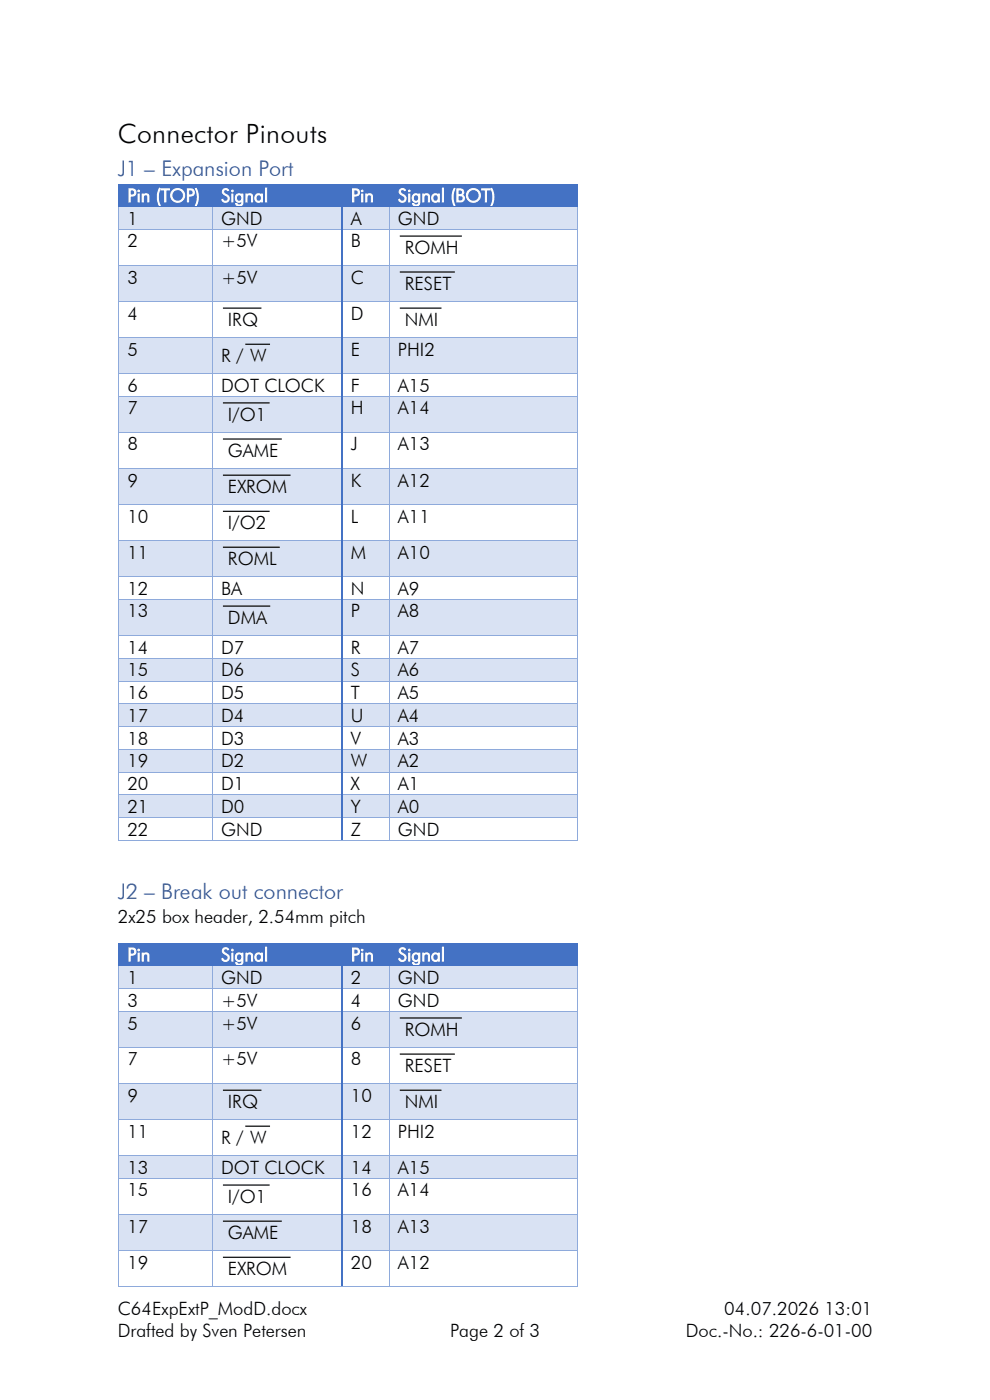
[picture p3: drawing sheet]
<svg xmlns="http://www.w3.org/2000/svg" width="210mm" height="297mm" viewBox="0 0 210 297" stroke-linecap="round" stroke-linejoin="round" font-family="sans-serif">
<defs><g id="words">
<text font-size="5.6" x="25" y="30.4">Connector Pinouts</text>
<g font-size="4.6" fill="#2f5496">
<text x="25" y="37.4">J1 – Expansion Port</text>
<text x="25" y="190.7">J2 – Break out connector</text>
</g>
<g font-size="3.9" fill="#fff">
<text x="27" y="42.8">Pin (TOP)</text>
<text x="46.9" y="42.8">Signal</text>
<text x="74.4" y="42.8">Pin</text>
<text x="84.4" y="42.8">Signal (BOT)</text>
<text x="27" y="203.9">Pin</text>
<text x="46.9" y="203.9">Signal</text>
<text x="74.4" y="203.9">Pin</text>
<text x="84.4" y="203.9">Signal</text>
</g>
<g font-size="3.9">
<text x="27" y="47.7">1</text>
<text x="46.9" y="47.7">GND</text>
<text x="74.4" y="47.7">A</text>
<text x="84.4" y="47.7">GND</text>
<text x="27" y="52.5">2</text>
<text x="46.9" y="52.5">+5V</text>
<text x="74.4" y="52.5">B</text>
<text x="85.9" y="53.9">ROMH</text>
<text x="27" y="60.2">3</text>
<text x="46.9" y="60.2">+5V</text>
<text x="74.4" y="60.2">C</text>
<text x="85.9" y="61.6">RESET</text>
<text x="27" y="67.8">4</text>
<text x="48.4" y="69.2">IRQ</text>
<text x="74.4" y="67.8">D</text>
<text x="85.9" y="69.2">NMI</text>
<text x="27" y="75.4">5</text>
<text x="46.9" y="76.9">R / W</text>
<text x="74.4" y="75.4">E</text>
<text x="84.4" y="75.4">PHI2</text>
<text x="27" y="83.1">6</text>
<text x="46.9" y="83.1">DOT CLOCK</text>
<text x="74.4" y="83.1">F</text>
<text x="84.4" y="83.1">A15</text>
<text x="27" y="87.9">7</text>
<text x="48.4" y="89.3">I/O1</text>
<text x="74.4" y="87.9">H</text>
<text x="84.4" y="87.9">A14</text>
<text x="27" y="95.6">8</text>
<text x="74.4" y="95.6">J</text>
<text x="84.4" y="95.6">A13</text>
<text x="48.4" y="97">GAME</text>
<text x="27" y="103.2">9</text>
<text x="48.4" y="104.7">EXROM</text>
<text x="74.4" y="103.2">K</text>
<text x="84.4" y="103.2">A12</text>
<text x="27" y="110.9">10</text>
<text x="48.4" y="112.3">I/O2</text>
<text x="74.4" y="110.9">L</text>
<text x="84.4" y="110.9">A11</text>
<text x="27" y="118.6">11</text>
<text x="48.4" y="119.9">ROML</text>
<text x="74.4" y="118.6">M</text>
<text x="84.4" y="118.6">A10</text>
<text x="27" y="126.2">12</text>
<text x="27" y="131">13</text>
<text x="46.9" y="126.2">BA</text>
<text x="74.4" y="126.2">N</text>
<text x="74.4" y="131">P</text>
<text x="84.4" y="126.2">A9</text>
<text x="84.4" y="131">A8</text>
<text x="48.4" y="132.4">DMA</text>
<text x="27" y="138.7">14</text>
<text x="27" y="143.5">15</text>
<text x="46.9" y="138.7">D7</text>
<text x="46.9" y="143.5">D6</text>
<text x="74.4" y="138.7">R</text>
<text x="74.4" y="143.5">S</text>
<text x="84.4" y="138.7">A7</text>
<text x="84.4" y="143.5">A6</text>
<text x="27" y="148.3">16</text>
<text x="46.9" y="148.3">D5</text>
<text x="74.4" y="148.3">T</text>
<text x="84.4" y="148.3">A5</text>
<text x="27" y="153.1">17</text>
<text x="46.9" y="153.1">D4</text>
<text x="74.4" y="153.1">U</text>
<text x="84.4" y="153.1">A4</text>
<text x="27" y="158">18</text>
<text x="46.9" y="158">D3</text>
<text x="74.4" y="158">V</text>
<text x="84.4" y="158">A3</text>
<text x="27" y="162.8">19</text>
<text x="27" y="167.6">20</text>
<text x="46.9" y="162.8">D2</text>
<text x="46.9" y="167.6">D1</text>
<text x="74.4" y="167.6">X</text>
<text x="74.4" y="162.8">W</text>
<text x="84.4" y="162.8">A2</text>
<text x="84.4" y="167.6">A1</text>
<text x="27" y="172.4">21</text>
<text x="46.9" y="172.4">D0</text>
<text x="74.4" y="172.4">Y</text>
<text x="84.4" y="172.4">A0</text>
<text x="27" y="177.3">22</text>
<text x="46.9" y="177.3">GND</text>
<text x="74.4" y="177.3">Z</text>
<text x="84.4" y="177.3">GND</text>
<text x="25" y="195.9">2x25 box header, 2.54mm pitch</text>
<text x="27" y="208.7">1</text>
<text x="46.9" y="208.7">GND</text>
<text x="74.4" y="208.7">2</text>
<text x="84.4" y="208.7">GND</text>
<text x="27" y="213.6">3</text>
<text x="46.9" y="213.6">+5V</text>
<text x="74.4" y="213.6">4</text>
<text x="84.4" y="213.6">GND</text>
<text x="27" y="218.4">5</text>
<text x="46.9" y="218.4">+5V</text>
<text x="74.4" y="218.4">6</text>
<text x="85.9" y="219.8">ROMH</text>
<text x="27" y="226">7</text>
<text x="46.9" y="226">+5V</text>
<text x="74.4" y="226">8</text>
<text x="85.9" y="227.5">RESET</text>
<text x="27" y="233.7">9</text>
<text x="74.4" y="233.7">10</text>
<text x="48.4" y="235.2">IRQ</text>
<text x="85.9" y="235.2">NMI</text>
<text x="27" y="241.4">11</text>
<text x="46.9" y="242.8">R / W</text>
<text x="74.4" y="241.4">12</text>
<text x="84.4" y="241.4">PHI2</text>
<text x="27" y="249">13</text>
<text x="46.9" y="249">DOT CLOCK</text>
<text x="74.4" y="249">14</text>
<text x="84.4" y="249">A15</text>
<text x="27" y="253.8">15</text>
<text x="48.4" y="255.3">I/O1</text>
<text x="74.4" y="253.8">16</text>
<text x="84.4" y="253.8">A14</text>
<text x="27" y="261.5">17</text>
<text x="48.4" y="262.9">GAME</text>
<text x="74.4" y="261.5">18</text>
<text x="84.4" y="261.5">A13</text>
<text x="27" y="269.1">19</text>
<text x="74.4" y="269.1">20</text>
<text x="84.4" y="269.1">A12</text>
<text x="48.4" y="270.6">EXROM</text>
<text x="25" y="279">C64ExpExtP_ModD.docx</text>
<text x="153.7" y="279">04.07.2026 13:01</text>
<text x="25" y="283.6">Drafted by Sven Petersen</text>
<text x="95.5" y="283.6">Page 2 of 3</text>
<text x="145.5" y="283.6">Doc.-No.: 226-6-01-00</text>
</g>
</g></defs>
<g fill="#4472c4">
<path d="M25.2 39.1h19.8v4.7h-19.8z" fill-rule="evenodd"/>
<path d="M27 39.1h16.1v4.7h-16.1z" fill-rule="evenodd"/>
<path d="M45 39.1h27.3v4.7h-27.3z" fill-rule="evenodd"/>
<path d="M46.9 39.1h23.7v4.7h-23.7z" fill-rule="evenodd"/>
<path d="M72.8 39.1h9.7v4.7h-9.7z" fill-rule="evenodd"/>
<path d="M74.4 39.1h6.2v4.7h-6.2z" fill-rule="evenodd"/>
<path d="M82.5 39.1h39.9v4.7h-39.9z" fill-rule="evenodd"/>
<path d="M84.4 39.1h36.2v4.7h-36.2z" fill-rule="evenodd"/>
<path d="M25 39h.2v.1h-.2z" fill-rule="evenodd"/>
<path d="M25 39h.2v.1h-.2z" fill-rule="evenodd"/>
</g>
<path d="M25.2 39h19.8" fill="none" stroke="#4472c4" stroke-width=".21"/>
<path d="M45 39h.2v.1h-.2z" fill-rule="evenodd" fill="#4472c4"/>
<path d="M45.2 39h27.1" fill="none" stroke="#4472c4" stroke-width=".21"/>
<path d="M72.3 39h.1v.1h-.1z" fill-rule="evenodd" fill="#4472c4"/>
<path d="M72.4 39h10.1" fill="none" stroke="#4472c4" stroke-width=".21"/>
<path d="M82.5 39h.2v.1h-.2z" fill-rule="evenodd" fill="#4472c4"/>
<path d="M82.7 39h39.7" fill="none" stroke="#4472c4" stroke-width=".21"/>
<g fill="#4472c4">
<path d="M122.4 39h.2v.1h-.2z" fill-rule="evenodd"/>
<path d="M122.4 39h.2v.1h-.2z" fill-rule="evenodd"/>
</g>
<path d="M25.1 39.1v4.7M72.4 39.1v4.7M72.7 39.1v4.7M122.5 39.1v4.7" fill="none" stroke="#4472c4" stroke-width=".21"/>
<g fill="#d9e2f3">
<path d="M25.2 43.9h19.7v4.7h-19.7z" fill-rule="evenodd"/>
<path d="M27 43.9h16.1v4.7h-16.1z" fill-rule="evenodd"/>
<path d="M45.1 43.9h27.2v4.7h-27.2z" fill-rule="evenodd"/>
<path d="M46.9 43.9h23.7v4.7h-23.7z" fill-rule="evenodd"/>
<path d="M72.8 43.9h9.6v4.7h-9.6z" fill-rule="evenodd"/>
<path d="M74.4 43.9h6.2v4.7h-6.2z" fill-rule="evenodd"/>
<path d="M82.6 43.9h39.8v4.7h-39.8z" fill-rule="evenodd"/>
<path d="M84.4 43.9h36.2v4.7h-36.2z" fill-rule="evenodd"/>
</g>
<path d="M25 43.8h.2v.1h-.2z" fill-rule="evenodd" fill="#4472c4"/>
<path d="M25.2 43.9h19.7" fill="none" stroke="#4472c4" stroke-width=".21"/>
<g fill="#4472c4">
<path d="M44.9 43.8h.2v.1h-.2z" fill-rule="evenodd"/>
<path d="M45.1 43.8h.2v.1h-.2z" fill-rule="evenodd"/>
</g>
<path d="M45.3 43.9h27" fill="none" stroke="#4472c4" stroke-width=".21"/>
<g fill="#4472c4">
<path d="M72.6 43.8h.2v.1h-.2z" fill-rule="evenodd"/>
<path d="M72.3 43.8h.1v.1h-.1z" fill-rule="evenodd"/>
</g>
<path d="M72.8 43.9h9.6" fill="none" stroke="#4472c4" stroke-width=".21"/>
<g fill="#4472c4">
<path d="M82.4 43.8h.2v.1h-.2z" fill-rule="evenodd"/>
<path d="M82.6 43.8h.2v.1h-.2z" fill-rule="evenodd"/>
</g>
<path d="M82.8 43.9h39.6" fill="none" stroke="#4472c4" stroke-width=".21"/>
<path d="M122.4 43.8h.2v.1h-.2z" fill-rule="evenodd" fill="#4472c4"/>
<path d="M25.1 43.9v4.7M45 43.9v4.7M82.5 43.9v4.7M122.5 43.9v4.7" fill="none" stroke="#8eaadb" stroke-width=".21"/>
<path d="M72.4 43.9v4.7M72.7 43.9v4.7" fill="none" stroke="#4472c4" stroke-width=".21"/>
<path d="M84.8 50.1h13.2" fill="none" stroke="#000" stroke-width=".25"/>
<path d="M25 48.6h.2v.2h-.2z" fill-rule="evenodd" fill="#8eaadb"/>
<path d="M25.2 48.7h19.7" fill="none" stroke="#8eaadb" stroke-width=".21"/>
<path d="M44.9 48.6h.2v.2h-.2z" fill-rule="evenodd" fill="#8eaadb"/>
<path d="M45.1 48.7h27.2" fill="none" stroke="#8eaadb" stroke-width=".21"/>
<g fill="#4472c4">
<path d="M72.6 48.6h.2v.2h-.2z" fill-rule="evenodd"/>
<path d="M72.3 48.6h.1v.2h-.1z" fill-rule="evenodd"/>
</g>
<path d="M72.8 48.7h9.6" fill="none" stroke="#8eaadb" stroke-width=".21"/>
<path d="M82.4 48.6h.2v.2h-.2z" fill-rule="evenodd" fill="#8eaadb"/>
<path d="M82.6 48.7h39.8" fill="none" stroke="#8eaadb" stroke-width=".21"/>
<path d="M122.4 48.6h.2v.2h-.2z" fill-rule="evenodd" fill="#8eaadb"/>
<path d="M25.1 48.8v7.5M45 48.8v7.5M82.5 48.8v7.5M122.5 48.8v7.5" fill="none" stroke="#8eaadb" stroke-width=".21"/>
<path d="M72.4 48.8v7.5M72.7 48.8v7.5" fill="none" stroke="#4472c4" stroke-width=".21"/>
<g fill="#d9e2f3">
<path d="M25.2 56.4h19.7v7.5h-19.7z" fill-rule="evenodd"/>
<path d="M27 56.4h16.1v4.7h-16.1z" fill-rule="evenodd"/>
<path d="M45.1 56.4h27.2v7.5h-27.2z" fill-rule="evenodd"/>
<path d="M46.9 56.4h23.7v4.7h-23.7z" fill-rule="evenodd"/>
<path d="M72.8 56.4h9.6v7.5h-9.6z" fill-rule="evenodd"/>
<path d="M74.4 56.4h6.2v4.7h-6.2z" fill-rule="evenodd"/>
<path d="M82.6 56.4h39.8v7.5h-39.8z" fill-rule="evenodd"/>
<path d="M84.4 56.4h36.2v7.5h-36.2z" fill-rule="evenodd"/>
</g>
<path d="M84.8 57.7h11.7" fill="none" stroke="#000" stroke-width=".25"/>
<path d="M25 56.3h.2v.1h-.2z" fill-rule="evenodd" fill="#8eaadb"/>
<path d="M25.2 56.4h19.7" fill="none" stroke="#8eaadb" stroke-width=".21"/>
<path d="M44.9 56.3h.2v.1h-.2z" fill-rule="evenodd" fill="#8eaadb"/>
<path d="M45.1 56.4h27.2" fill="none" stroke="#8eaadb" stroke-width=".21"/>
<g fill="#4472c4">
<path d="M72.6 56.3h.2v.1h-.2z" fill-rule="evenodd"/>
<path d="M72.3 56.3h.1v.1h-.1z" fill-rule="evenodd"/>
</g>
<path d="M72.8 56.4h9.6" fill="none" stroke="#8eaadb" stroke-width=".21"/>
<path d="M82.4 56.3h.2v.1h-.2z" fill-rule="evenodd" fill="#8eaadb"/>
<path d="M82.6 56.4h39.8" fill="none" stroke="#8eaadb" stroke-width=".21"/>
<path d="M122.4 56.3h.2v.1h-.2z" fill-rule="evenodd" fill="#8eaadb"/>
<path d="M25.1 56.4v7.5M45 56.4v7.5M82.5 56.4v7.5M122.5 56.4v7.5" fill="none" stroke="#8eaadb" stroke-width=".21"/>
<path d="M72.4 56.4v7.5M72.7 56.4v7.5" fill="none" stroke="#4472c4" stroke-width=".21"/>
<path d="M47.3 65.4h8.2M84.8 65.4h8.9" fill="none" stroke="#000" stroke-width=".25"/>
<path d="M25 63.9h.2v.2h-.2z" fill-rule="evenodd" fill="#8eaadb"/>
<path d="M25.2 64h19.7" fill="none" stroke="#8eaadb" stroke-width=".21"/>
<path d="M44.9 63.9h.2v.2h-.2z" fill-rule="evenodd" fill="#8eaadb"/>
<path d="M45.1 64h27.2" fill="none" stroke="#8eaadb" stroke-width=".21"/>
<g fill="#4472c4">
<path d="M72.6 63.9h.2v.2h-.2z" fill-rule="evenodd"/>
<path d="M72.3 63.9h.1v.2h-.1z" fill-rule="evenodd"/>
</g>
<path d="M72.8 64h9.6" fill="none" stroke="#8eaadb" stroke-width=".21"/>
<path d="M82.4 63.9h.2v.2h-.2z" fill-rule="evenodd" fill="#8eaadb"/>
<path d="M82.6 64h39.8" fill="none" stroke="#8eaadb" stroke-width=".21"/>
<path d="M122.4 63.9h.2v.2h-.2z" fill-rule="evenodd" fill="#8eaadb"/>
<path d="M25.1 64.1v7.5M45 64.1v7.5M82.5 64.1v7.5M122.5 64.1v7.5" fill="none" stroke="#8eaadb" stroke-width=".21"/>
<path d="M72.4 64.1v7.5M72.7 64.1v7.5" fill="none" stroke="#4472c4" stroke-width=".21"/>
<g fill="#d9e2f3">
<path d="M25.2 71.7h19.7v7.5h-19.7z" fill-rule="evenodd"/>
<path d="M27 71.7h16.1v4.7h-16.1z" fill-rule="evenodd"/>
<path d="M45.1 71.7h27.2v7.5h-27.2z" fill-rule="evenodd"/>
<path d="M46.9 71.7h23.7v7.5h-23.7z" fill-rule="evenodd"/>
</g>
<path d="M52 73h5.3" fill="none" stroke="#000" stroke-width=".25"/>
<g fill="#d9e2f3">
<path d="M72.8 71.7h9.6v7.5h-9.6z" fill-rule="evenodd"/>
<path d="M74.4 71.7h6.2v4.7h-6.2z" fill-rule="evenodd"/>
<path d="M82.6 71.7h39.8v7.5h-39.8z" fill-rule="evenodd"/>
<path d="M84.4 71.7h36.2v4.7h-36.2z" fill-rule="evenodd"/>
</g>
<path d="M25 71.6h.2v.1h-.2z" fill-rule="evenodd" fill="#8eaadb"/>
<path d="M25.2 71.6h19.7" fill="none" stroke="#8eaadb" stroke-width=".21"/>
<path d="M44.9 71.6h.2v.1h-.2z" fill-rule="evenodd" fill="#8eaadb"/>
<path d="M45.1 71.6h27.2" fill="none" stroke="#8eaadb" stroke-width=".21"/>
<g fill="#4472c4">
<path d="M72.6 71.6h.2v.1h-.2z" fill-rule="evenodd"/>
<path d="M72.3 71.6h.1v.1h-.1z" fill-rule="evenodd"/>
</g>
<path d="M72.8 71.6h9.6" fill="none" stroke="#8eaadb" stroke-width=".21"/>
<path d="M82.4 71.6h.2v.1h-.2z" fill-rule="evenodd" fill="#8eaadb"/>
<path d="M82.6 71.6h39.8" fill="none" stroke="#8eaadb" stroke-width=".21"/>
<path d="M122.4 71.6h.2v.1h-.2z" fill-rule="evenodd" fill="#8eaadb"/>
<path d="M25.1 71.7v7.5M45 71.7v7.5M82.5 71.7v7.5M122.5 71.7v7.5" fill="none" stroke="#8eaadb" stroke-width=".21"/>
<path d="M72.4 71.7v7.5M72.7 71.7v7.5" fill="none" stroke="#4472c4" stroke-width=".21"/>
<path d="M25 79.2h.2v.2h-.2z" fill-rule="evenodd" fill="#8eaadb"/>
<path d="M25.2 79.3h19.7" fill="none" stroke="#8eaadb" stroke-width=".21"/>
<path d="M44.9 79.2h.2v.2h-.2z" fill-rule="evenodd" fill="#8eaadb"/>
<path d="M45.1 79.3h27.2" fill="none" stroke="#8eaadb" stroke-width=".21"/>
<g fill="#4472c4">
<path d="M72.6 79.2h.2v.2h-.2z" fill-rule="evenodd"/>
<path d="M72.3 79.2h.1v.2h-.1z" fill-rule="evenodd"/>
</g>
<path d="M72.8 79.3h9.6" fill="none" stroke="#8eaadb" stroke-width=".21"/>
<path d="M82.4 79.2h.2v.2h-.2z" fill-rule="evenodd" fill="#8eaadb"/>
<path d="M82.6 79.3h39.8" fill="none" stroke="#8eaadb" stroke-width=".21"/>
<path d="M122.4 79.2h.2v.2h-.2z" fill-rule="evenodd" fill="#8eaadb"/>
<path d="M25.1 79.4v4.6M45 79.4v4.6M82.5 79.4v4.6M122.5 79.4v4.6" fill="none" stroke="#8eaadb" stroke-width=".21"/>
<path d="M72.4 79.4v4.6M72.7 79.4v4.6" fill="none" stroke="#4472c4" stroke-width=".21"/>
<g fill="#d9e2f3">
<path d="M25.2 84.2h19.7v7.5h-19.7z" fill-rule="evenodd"/>
<path d="M27 84.2h16.1v4.7h-16.1z" fill-rule="evenodd"/>
<path d="M45.1 84.2h27.2v7.5h-27.2z" fill-rule="evenodd"/>
<path d="M46.9 84.2h23.7v7.5h-23.7z" fill-rule="evenodd"/>
</g>
<path d="M47.3 85.5h9.9" fill="none" stroke="#000" stroke-width=".25"/>
<g fill="#d9e2f3">
<path d="M72.8 84.2h9.6v7.5h-9.6z" fill-rule="evenodd"/>
<path d="M74.4 84.2h6.2v4.7h-6.2z" fill-rule="evenodd"/>
<path d="M82.6 84.2h39.8v7.5h-39.8z" fill-rule="evenodd"/>
<path d="M84.4 84.2h36.2v4.7h-36.2z" fill-rule="evenodd"/>
</g>
<path d="M25 84h.2v.2h-.2z" fill-rule="evenodd" fill="#8eaadb"/>
<path d="M25.2 84.1h19.7" fill="none" stroke="#8eaadb" stroke-width=".21"/>
<path d="M44.9 84h.2v.2h-.2z" fill-rule="evenodd" fill="#8eaadb"/>
<path d="M45.1 84.1h27.2" fill="none" stroke="#8eaadb" stroke-width=".21"/>
<g fill="#4472c4">
<path d="M72.6 84h.2v.2h-.2z" fill-rule="evenodd"/>
<path d="M72.3 84h.1v.2h-.1z" fill-rule="evenodd"/>
</g>
<path d="M72.8 84.1h9.6" fill="none" stroke="#8eaadb" stroke-width=".21"/>
<path d="M82.4 84h.2v.2h-.2z" fill-rule="evenodd" fill="#8eaadb"/>
<path d="M82.6 84.1h39.8" fill="none" stroke="#8eaadb" stroke-width=".21"/>
<path d="M122.4 84h.2v.2h-.2z" fill-rule="evenodd" fill="#8eaadb"/>
<path d="M25.1 84.2v7.5M45 84.2v7.5M82.5 84.2v7.5M122.5 84.2v7.5" fill="none" stroke="#8eaadb" stroke-width=".21"/>
<path d="M72.4 84.2v7.5M72.7 84.2v7.5" fill="none" stroke="#4472c4" stroke-width=".21"/>
<path d="M47.3 93.1h12.5" fill="none" stroke="#000" stroke-width=".25"/>
<path d="M25 91.7h.2v.1h-.2z" fill-rule="evenodd" fill="#8eaadb"/>
<path d="M25.2 91.7h19.7" fill="none" stroke="#8eaadb" stroke-width=".21"/>
<path d="M44.9 91.7h.2v.1h-.2z" fill-rule="evenodd" fill="#8eaadb"/>
<path d="M45.1 91.7h27.2" fill="none" stroke="#8eaadb" stroke-width=".21"/>
<g fill="#4472c4">
<path d="M72.6 91.7h.2v.1h-.2z" fill-rule="evenodd"/>
<path d="M72.3 91.7h.1v.1h-.1z" fill-rule="evenodd"/>
</g>
<path d="M72.8 91.7h9.6" fill="none" stroke="#8eaadb" stroke-width=".21"/>
<path d="M82.4 91.7h.2v.1h-.2z" fill-rule="evenodd" fill="#8eaadb"/>
<path d="M82.6 91.7h39.8" fill="none" stroke="#8eaadb" stroke-width=".21"/>
<path d="M122.4 91.7h.2v.1h-.2z" fill-rule="evenodd" fill="#8eaadb"/>
<path d="M25.1 91.8v7.5M45 91.8v7.5M82.5 91.8v7.5M122.5 91.8v7.5" fill="none" stroke="#8eaadb" stroke-width=".21"/>
<path d="M72.4 91.8v7.5M72.7 91.8v7.5" fill="none" stroke="#4472c4" stroke-width=".21"/>
<g fill="#d9e2f3">
<path d="M25.2 99.5h19.7v7.5h-19.7z" fill-rule="evenodd"/>
<path d="M27 99.5h16.1v4.7h-16.1z" fill-rule="evenodd"/>
<path d="M45.1 99.5h27.2v7.5h-27.2z" fill-rule="evenodd"/>
<path d="M46.9 99.5h23.7v7.5h-23.7z" fill-rule="evenodd"/>
</g>
<path d="M47.3 100.8h14.3" fill="none" stroke="#000" stroke-width=".25"/>
<g fill="#d9e2f3">
<path d="M72.8 99.5h9.6v7.5h-9.6z" fill-rule="evenodd"/>
<path d="M74.4 99.5h6.2v4.7h-6.2z" fill-rule="evenodd"/>
<path d="M82.6 99.5h39.8v7.5h-39.8z" fill-rule="evenodd"/>
<path d="M84.4 99.5h36.2v4.7h-36.2z" fill-rule="evenodd"/>
</g>
<path d="M25 99.3h.2v.2h-.2z" fill-rule="evenodd" fill="#8eaadb"/>
<path d="M25.2 99.4h19.7" fill="none" stroke="#8eaadb" stroke-width=".21"/>
<path d="M44.9 99.3h.2v.2h-.2z" fill-rule="evenodd" fill="#8eaadb"/>
<path d="M45.1 99.4h27.2" fill="none" stroke="#8eaadb" stroke-width=".21"/>
<g fill="#4472c4">
<path d="M72.6 99.3h.2v.2h-.2z" fill-rule="evenodd"/>
<path d="M72.3 99.3h.1v.2h-.1z" fill-rule="evenodd"/>
</g>
<path d="M72.8 99.4h9.6" fill="none" stroke="#8eaadb" stroke-width=".21"/>
<path d="M82.4 99.3h.2v.2h-.2z" fill-rule="evenodd" fill="#8eaadb"/>
<path d="M82.6 99.4h39.8" fill="none" stroke="#8eaadb" stroke-width=".21"/>
<path d="M122.4 99.3h.2v.2h-.2z" fill-rule="evenodd" fill="#8eaadb"/>
<path d="M25.1 99.5v7.5M45 99.5v7.5M82.5 99.5v7.5M122.5 99.5v7.5" fill="none" stroke="#8eaadb" stroke-width=".21"/>
<path d="M72.4 99.5v7.5M72.7 99.5v7.5" fill="none" stroke="#4472c4" stroke-width=".21"/>
<path d="M47.3 108.5h9.9" fill="none" stroke="#000" stroke-width=".25"/>
<path d="M25 107h.2v.2h-.2z" fill-rule="evenodd" fill="#8eaadb"/>
<path d="M25.2 107.1h19.7" fill="none" stroke="#8eaadb" stroke-width=".21"/>
<path d="M44.9 107h.2v.2h-.2z" fill-rule="evenodd" fill="#8eaadb"/>
<path d="M45.1 107.1h27.2" fill="none" stroke="#8eaadb" stroke-width=".21"/>
<g fill="#4472c4">
<path d="M72.6 107h.2v.2h-.2z" fill-rule="evenodd"/>
<path d="M72.3 107h.1v.2h-.1z" fill-rule="evenodd"/>
</g>
<path d="M72.8 107.1h9.6" fill="none" stroke="#8eaadb" stroke-width=".21"/>
<path d="M82.4 107h.2v.2h-.2z" fill-rule="evenodd" fill="#8eaadb"/>
<path d="M82.6 107.1h39.8" fill="none" stroke="#8eaadb" stroke-width=".21"/>
<path d="M122.4 107h.2v.2h-.2z" fill-rule="evenodd" fill="#8eaadb"/>
<path d="M25.1 107.2v7.5M45 107.2v7.5M82.5 107.2v7.5M122.5 107.2v7.5" fill="none" stroke="#8eaadb" stroke-width=".21"/>
<path d="M72.4 107.2v7.5M72.7 107.2v7.5" fill="none" stroke="#4472c4" stroke-width=".21"/>
<g fill="#d9e2f3">
<path d="M25.2 114.8h19.7v7.5h-19.7z" fill-rule="evenodd"/>
<path d="M27 114.8h16.1v4.7h-16.1z" fill-rule="evenodd"/>
<path d="M45.1 114.8h27.2v7.5h-27.2z" fill-rule="evenodd"/>
<path d="M46.9 114.8h23.7v7.5h-23.7z" fill-rule="evenodd"/>
</g>
<path d="M47.3 116.1h12.1" fill="none" stroke="#000" stroke-width=".25"/>
<g fill="#d9e2f3">
<path d="M72.8 114.8h9.6v7.5h-9.6z" fill-rule="evenodd"/>
<path d="M74.4 114.8h6.2v4.7h-6.2z" fill-rule="evenodd"/>
<path d="M82.6 114.8h39.8v7.5h-39.8z" fill-rule="evenodd"/>
<path d="M84.4 114.8h36.2v4.7h-36.2z" fill-rule="evenodd"/>
</g>
<path d="M25 114.7h.2v.1h-.2z" fill-rule="evenodd" fill="#8eaadb"/>
<path d="M25.2 114.7h19.7" fill="none" stroke="#8eaadb" stroke-width=".21"/>
<path d="M44.9 114.7h.2v.1h-.2z" fill-rule="evenodd" fill="#8eaadb"/>
<path d="M45.1 114.7h27.2" fill="none" stroke="#8eaadb" stroke-width=".21"/>
<g fill="#4472c4">
<path d="M72.6 114.7h.2v.1h-.2z" fill-rule="evenodd"/>
<path d="M72.3 114.7h.1v.1h-.1z" fill-rule="evenodd"/>
</g>
<path d="M72.8 114.7h9.6" fill="none" stroke="#8eaadb" stroke-width=".21"/>
<path d="M82.4 114.7h.2v.1h-.2z" fill-rule="evenodd" fill="#8eaadb"/>
<path d="M82.6 114.7h39.8" fill="none" stroke="#8eaadb" stroke-width=".21"/>
<path d="M122.4 114.7h.2v.1h-.2z" fill-rule="evenodd" fill="#8eaadb"/>
<path d="M25.1 114.8v7.5M45 114.8v7.5M82.5 114.8v7.5M122.5 114.8v7.5" fill="none" stroke="#8eaadb" stroke-width=".21"/>
<path d="M72.4 114.8v7.5M72.7 114.8v7.5" fill="none" stroke="#4472c4" stroke-width=".21"/>
<path d="M25 122.3h.2v.1h-.2z" fill-rule="evenodd" fill="#8eaadb"/>
<path d="M25.2 122.4h19.7" fill="none" stroke="#8eaadb" stroke-width=".21"/>
<path d="M44.9 122.3h.2v.1h-.2z" fill-rule="evenodd" fill="#8eaadb"/>
<path d="M45.1 122.4h27.2" fill="none" stroke="#8eaadb" stroke-width=".21"/>
<g fill="#4472c4">
<path d="M72.6 122.3h.2v.1h-.2z" fill-rule="evenodd"/>
<path d="M72.3 122.3h.1v.1h-.1z" fill-rule="evenodd"/>
</g>
<path d="M72.8 122.4h9.6" fill="none" stroke="#8eaadb" stroke-width=".21"/>
<path d="M82.4 122.3h.2v.1h-.2z" fill-rule="evenodd" fill="#8eaadb"/>
<path d="M82.6 122.4h39.8" fill="none" stroke="#8eaadb" stroke-width=".21"/>
<path d="M122.4 122.3h.2v.1h-.2z" fill-rule="evenodd" fill="#8eaadb"/>
<path d="M25.1 122.4v4.7M45 122.4v4.7M82.5 122.4v4.7M122.5 122.4v4.7" fill="none" stroke="#8eaadb" stroke-width=".21"/>
<path d="M72.4 122.4v4.7M72.7 122.4v4.7" fill="none" stroke="#4472c4" stroke-width=".21"/>
<g fill="#d9e2f3">
<path d="M25.2 127.3h19.7v7.5h-19.7z" fill-rule="evenodd"/>
<path d="M27 127.3h16.1v4.6h-16.1z" fill-rule="evenodd"/>
<path d="M45.1 127.3h27.2v7.5h-27.2z" fill-rule="evenodd"/>
<path d="M46.9 127.3h23.7v7.5h-23.7z" fill-rule="evenodd"/>
</g>
<path d="M47.3 128.6h10" fill="none" stroke="#000" stroke-width=".25"/>
<g fill="#d9e2f3">
<path d="M72.8 127.3h9.6v7.5h-9.6z" fill-rule="evenodd"/>
<path d="M74.4 127.3h6.2v4.6h-6.2z" fill-rule="evenodd"/>
<path d="M82.6 127.3h39.8v7.5h-39.8z" fill-rule="evenodd"/>
<path d="M84.4 127.3h36.2v4.6h-36.2z" fill-rule="evenodd"/>
</g>
<path d="M25 127.1h.2v.2h-.2z" fill-rule="evenodd" fill="#8eaadb"/>
<path d="M25.2 127.2h19.7" fill="none" stroke="#8eaadb" stroke-width=".21"/>
<path d="M44.9 127.1h.2v.2h-.2z" fill-rule="evenodd" fill="#8eaadb"/>
<path d="M45.1 127.2h27.2" fill="none" stroke="#8eaadb" stroke-width=".21"/>
<g fill="#4472c4">
<path d="M72.6 127.1h.2v.2h-.2z" fill-rule="evenodd"/>
<path d="M72.3 127.1h.1v.2h-.1z" fill-rule="evenodd"/>
</g>
<path d="M72.8 127.2h9.6" fill="none" stroke="#8eaadb" stroke-width=".21"/>
<path d="M82.4 127.1h.2v.2h-.2z" fill-rule="evenodd" fill="#8eaadb"/>
<path d="M82.6 127.2h39.8" fill="none" stroke="#8eaadb" stroke-width=".21"/>
<path d="M122.4 127.1h.2v.2h-.2z" fill-rule="evenodd" fill="#8eaadb"/>
<path d="M25.1 127.3v7.5M45 127.3v7.5M82.5 127.3v7.5M122.5 127.3v7.5" fill="none" stroke="#8eaadb" stroke-width=".21"/>
<path d="M72.4 127.3v7.5M72.7 127.3v7.5" fill="none" stroke="#4472c4" stroke-width=".21"/>
<path d="M25 134.8h.2v.1h-.2z" fill-rule="evenodd" fill="#8eaadb"/>
<path d="M25.2 134.8h19.7" fill="none" stroke="#8eaadb" stroke-width=".21"/>
<path d="M44.9 134.8h.2v.1h-.2z" fill-rule="evenodd" fill="#8eaadb"/>
<path d="M45.1 134.8h27.2" fill="none" stroke="#8eaadb" stroke-width=".21"/>
<g fill="#4472c4">
<path d="M72.6 134.8h.2v.1h-.2z" fill-rule="evenodd"/>
<path d="M72.3 134.8h.1v.1h-.1z" fill-rule="evenodd"/>
</g>
<path d="M72.8 134.8h9.6" fill="none" stroke="#8eaadb" stroke-width=".21"/>
<path d="M82.4 134.8h.2v.1h-.2z" fill-rule="evenodd" fill="#8eaadb"/>
<path d="M82.6 134.8h39.8" fill="none" stroke="#8eaadb" stroke-width=".21"/>
<path d="M122.4 134.8h.2v.1h-.2z" fill-rule="evenodd" fill="#8eaadb"/>
<path d="M25.1 134.9v4.7M45 134.9v4.7M82.5 134.9v4.7M122.5 134.9v4.7" fill="none" stroke="#8eaadb" stroke-width=".21"/>
<path d="M72.4 134.9v4.7M72.7 134.9v4.7" fill="none" stroke="#4472c4" stroke-width=".21"/>
<g fill="#d9e2f3">
<path d="M25.2 139.8h19.7v4.6h-19.7z" fill-rule="evenodd"/>
<path d="M27 139.8h16.1v4.6h-16.1z" fill-rule="evenodd"/>
<path d="M45.1 139.8h27.2v4.6h-27.2z" fill-rule="evenodd"/>
<path d="M46.9 139.8h23.7v4.6h-23.7z" fill-rule="evenodd"/>
<path d="M72.8 139.8h9.6v4.6h-9.6z" fill-rule="evenodd"/>
<path d="M74.4 139.8h6.2v4.6h-6.2z" fill-rule="evenodd"/>
<path d="M82.6 139.8h39.8v4.6h-39.8z" fill-rule="evenodd"/>
<path d="M84.4 139.8h36.2v4.6h-36.2z" fill-rule="evenodd"/>
</g>
<path d="M25 139.6h.2v.2h-.2z" fill-rule="evenodd" fill="#8eaadb"/>
<path d="M25.2 139.7h19.7" fill="none" stroke="#8eaadb" stroke-width=".21"/>
<path d="M44.9 139.6h.2v.2h-.2z" fill-rule="evenodd" fill="#8eaadb"/>
<path d="M45.1 139.7h27.2" fill="none" stroke="#8eaadb" stroke-width=".21"/>
<g fill="#4472c4">
<path d="M72.6 139.6h.2v.2h-.2z" fill-rule="evenodd"/>
<path d="M72.3 139.6h.1v.2h-.1z" fill-rule="evenodd"/>
</g>
<path d="M72.8 139.7h9.6" fill="none" stroke="#8eaadb" stroke-width=".21"/>
<path d="M82.4 139.6h.2v.2h-.2z" fill-rule="evenodd" fill="#8eaadb"/>
<path d="M82.6 139.7h39.8" fill="none" stroke="#8eaadb" stroke-width=".21"/>
<path d="M122.4 139.6h.2v.2h-.2z" fill-rule="evenodd" fill="#8eaadb"/>
<path d="M25.1 139.8v4.6M45 139.8v4.6M82.5 139.8v4.6M122.5 139.8v4.6" fill="none" stroke="#8eaadb" stroke-width=".21"/>
<path d="M72.4 139.8v4.6M72.7 139.8v4.6" fill="none" stroke="#4472c4" stroke-width=".21"/>
<path d="M25 144.4h.2v.2h-.2z" fill-rule="evenodd" fill="#8eaadb"/>
<path d="M25.2 144.5h19.7" fill="none" stroke="#8eaadb" stroke-width=".21"/>
<path d="M44.9 144.4h.2v.2h-.2z" fill-rule="evenodd" fill="#8eaadb"/>
<path d="M45.1 144.5h27.2" fill="none" stroke="#8eaadb" stroke-width=".21"/>
<g fill="#4472c4">
<path d="M72.6 144.4h.2v.2h-.2z" fill-rule="evenodd"/>
<path d="M72.3 144.4h.1v.2h-.1z" fill-rule="evenodd"/>
</g>
<path d="M72.8 144.5h9.6" fill="none" stroke="#8eaadb" stroke-width=".21"/>
<path d="M82.4 144.4h.2v.2h-.2z" fill-rule="evenodd" fill="#8eaadb"/>
<path d="M82.6 144.5h39.8" fill="none" stroke="#8eaadb" stroke-width=".21"/>
<path d="M122.4 144.4h.2v.2h-.2z" fill-rule="evenodd" fill="#8eaadb"/>
<path d="M25.1 144.6v4.6M45 144.6v4.6M82.5 144.6v4.6M122.5 144.6v4.6" fill="none" stroke="#8eaadb" stroke-width=".21"/>
<path d="M72.4 144.6v4.6M72.7 144.6v4.6" fill="none" stroke="#4472c4" stroke-width=".21"/>
<g fill="#d9e2f3">
<path d="M25.2 149.4h19.7v4.7h-19.7z" fill-rule="evenodd"/>
<path d="M27 149.4h16.1v4.7h-16.1z" fill-rule="evenodd"/>
<path d="M45.1 149.4h27.2v4.7h-27.2z" fill-rule="evenodd"/>
<path d="M46.9 149.4h23.7v4.7h-23.7z" fill-rule="evenodd"/>
<path d="M72.8 149.4h9.6v4.7h-9.6z" fill-rule="evenodd"/>
<path d="M74.4 149.4h6.2v4.7h-6.2z" fill-rule="evenodd"/>
<path d="M82.6 149.4h39.8v4.7h-39.8z" fill-rule="evenodd"/>
<path d="M84.4 149.4h36.2v4.7h-36.2z" fill-rule="evenodd"/>
</g>
<path d="M25 149.2h.2v.2h-.2z" fill-rule="evenodd" fill="#8eaadb"/>
<path d="M25.2 149.3h19.7" fill="none" stroke="#8eaadb" stroke-width=".21"/>
<path d="M44.9 149.2h.2v.2h-.2z" fill-rule="evenodd" fill="#8eaadb"/>
<path d="M45.1 149.3h27.2" fill="none" stroke="#8eaadb" stroke-width=".21"/>
<g fill="#4472c4">
<path d="M72.6 149.2h.2v.2h-.2z" fill-rule="evenodd"/>
<path d="M72.3 149.2h.1v.2h-.1z" fill-rule="evenodd"/>
</g>
<path d="M72.8 149.3h9.6" fill="none" stroke="#8eaadb" stroke-width=".21"/>
<path d="M82.4 149.2h.2v.2h-.2z" fill-rule="evenodd" fill="#8eaadb"/>
<path d="M82.6 149.3h39.8" fill="none" stroke="#8eaadb" stroke-width=".21"/>
<path d="M122.4 149.2h.2v.2h-.2z" fill-rule="evenodd" fill="#8eaadb"/>
<path d="M25.1 149.4v4.7M45 149.4v4.7M82.5 149.4v4.7M122.5 149.4v4.7" fill="none" stroke="#8eaadb" stroke-width=".21"/>
<path d="M72.4 149.4v4.7M72.7 149.4v4.7" fill="none" stroke="#4472c4" stroke-width=".21"/>
<path d="M25 154.1h.2v.1h-.2z" fill-rule="evenodd" fill="#8eaadb"/>
<path d="M25.2 154.2h19.7" fill="none" stroke="#8eaadb" stroke-width=".21"/>
<path d="M44.9 154.1h.2v.1h-.2z" fill-rule="evenodd" fill="#8eaadb"/>
<path d="M45.1 154.2h27.2" fill="none" stroke="#8eaadb" stroke-width=".21"/>
<g fill="#4472c4">
<path d="M72.6 154.1h.2v.1h-.2z" fill-rule="evenodd"/>
<path d="M72.3 154.1h.1v.1h-.1z" fill-rule="evenodd"/>
</g>
<path d="M72.8 154.2h9.6" fill="none" stroke="#8eaadb" stroke-width=".21"/>
<path d="M82.4 154.1h.2v.1h-.2z" fill-rule="evenodd" fill="#8eaadb"/>
<path d="M82.6 154.2h39.8" fill="none" stroke="#8eaadb" stroke-width=".21"/>
<path d="M122.4 154.1h.2v.1h-.2z" fill-rule="evenodd" fill="#8eaadb"/>
<path d="M25.1 154.2v4.7M45 154.2v4.7M82.5 154.2v4.7M122.5 154.2v4.7" fill="none" stroke="#8eaadb" stroke-width=".21"/>
<path d="M72.4 154.2v4.7M72.7 154.2v4.7" fill="none" stroke="#4472c4" stroke-width=".21"/>
<g fill="#d9e2f3">
<path d="M25.2 159.1h19.7v4.6h-19.7z" fill-rule="evenodd"/>
<path d="M27 159.1h16.1v4.6h-16.1z" fill-rule="evenodd"/>
<path d="M45.1 159.1h27.2v4.6h-27.2z" fill-rule="evenodd"/>
<path d="M46.9 159.1h23.7v4.6h-23.7z" fill-rule="evenodd"/>
<path d="M72.8 159.1h9.6v4.6h-9.6z" fill-rule="evenodd"/>
<path d="M74.4 159.1h6.2v4.6h-6.2z" fill-rule="evenodd"/>
<path d="M82.6 159.1h39.8v4.6h-39.8z" fill-rule="evenodd"/>
<path d="M84.4 159.1h36.2v4.6h-36.2z" fill-rule="evenodd"/>
</g>
<path d="M25 158.9h.2v.2h-.2z" fill-rule="evenodd" fill="#8eaadb"/>
<path d="M25.2 159h19.7" fill="none" stroke="#8eaadb" stroke-width=".21"/>
<path d="M44.9 158.9h.2v.2h-.2z" fill-rule="evenodd" fill="#8eaadb"/>
<path d="M45.1 159h27.2" fill="none" stroke="#8eaadb" stroke-width=".21"/>
<g fill="#4472c4">
<path d="M72.6 158.9h.2v.2h-.2z" fill-rule="evenodd"/>
<path d="M72.3 158.9h.1v.2h-.1z" fill-rule="evenodd"/>
</g>
<path d="M72.8 159h9.6" fill="none" stroke="#8eaadb" stroke-width=".21"/>
<path d="M82.4 158.9h.2v.2h-.2z" fill-rule="evenodd" fill="#8eaadb"/>
<path d="M82.6 159h39.8" fill="none" stroke="#8eaadb" stroke-width=".21"/>
<path d="M122.4 158.9h.2v.2h-.2z" fill-rule="evenodd" fill="#8eaadb"/>
<path d="M25.1 159.1v4.6M45 159.1v4.6M82.5 159.1v4.6M122.5 159.1v4.6" fill="none" stroke="#8eaadb" stroke-width=".21"/>
<path d="M72.4 159.1v4.6M72.7 159.1v4.6" fill="none" stroke="#4472c4" stroke-width=".21"/>
<path d="M25 163.7h.2v.2h-.2z" fill-rule="evenodd" fill="#8eaadb"/>
<path d="M25.2 163.8h19.7" fill="none" stroke="#8eaadb" stroke-width=".21"/>
<path d="M44.9 163.7h.2v.2h-.2z" fill-rule="evenodd" fill="#8eaadb"/>
<path d="M45.1 163.8h27.2" fill="none" stroke="#8eaadb" stroke-width=".21"/>
<g fill="#4472c4">
<path d="M72.6 163.7h.2v.2h-.2z" fill-rule="evenodd"/>
<path d="M72.3 163.7h.1v.2h-.1z" fill-rule="evenodd"/>
</g>
<path d="M72.8 163.8h9.6" fill="none" stroke="#8eaadb" stroke-width=".21"/>
<path d="M82.4 163.7h.2v.2h-.2z" fill-rule="evenodd" fill="#8eaadb"/>
<path d="M82.6 163.8h39.8" fill="none" stroke="#8eaadb" stroke-width=".21"/>
<path d="M122.4 163.7h.2v.2h-.2z" fill-rule="evenodd" fill="#8eaadb"/>
<path d="M25.1 163.9v4.7M45 163.9v4.7M82.5 163.9v4.7M122.5 163.9v4.7" fill="none" stroke="#8eaadb" stroke-width=".21"/>
<path d="M72.4 163.9v4.7M72.7 163.9v4.7" fill="none" stroke="#4472c4" stroke-width=".21"/>
<g fill="#d9e2f3">
<path d="M25.2 168.8h19.7v4.6h-19.7z" fill-rule="evenodd"/>
<path d="M27 168.8h16.1v4.6h-16.1z" fill-rule="evenodd"/>
<path d="M45.1 168.8h27.2v4.6h-27.2z" fill-rule="evenodd"/>
<path d="M46.9 168.8h23.7v4.6h-23.7z" fill-rule="evenodd"/>
<path d="M72.8 168.8h9.6v4.6h-9.6z" fill-rule="evenodd"/>
<path d="M74.4 168.8h6.2v4.6h-6.2z" fill-rule="evenodd"/>
<path d="M82.6 168.8h39.8v4.6h-39.8z" fill-rule="evenodd"/>
<path d="M84.4 168.8h36.2v4.6h-36.2z" fill-rule="evenodd"/>
</g>
<path d="M25 168.6h.2v.1h-.2z" fill-rule="evenodd" fill="#8eaadb"/>
<path d="M25.2 168.6h19.7" fill="none" stroke="#8eaadb" stroke-width=".21"/>
<path d="M44.9 168.6h.2v.1h-.2z" fill-rule="evenodd" fill="#8eaadb"/>
<path d="M45.1 168.6h27.2" fill="none" stroke="#8eaadb" stroke-width=".21"/>
<g fill="#4472c4">
<path d="M72.6 168.6h.2v.1h-.2z" fill-rule="evenodd"/>
<path d="M72.3 168.6h.1v.1h-.1z" fill-rule="evenodd"/>
</g>
<path d="M72.8 168.6h9.6" fill="none" stroke="#8eaadb" stroke-width=".21"/>
<path d="M82.4 168.6h.2v.1h-.2z" fill-rule="evenodd" fill="#8eaadb"/>
<path d="M82.6 168.6h39.8" fill="none" stroke="#8eaadb" stroke-width=".21"/>
<path d="M122.4 168.6h.2v.1h-.2z" fill-rule="evenodd" fill="#8eaadb"/>
<path d="M25.1 168.7v4.7M45 168.7v4.7M82.5 168.7v4.7M122.5 168.7v4.7" fill="none" stroke="#8eaadb" stroke-width=".21"/>
<path d="M72.4 168.7v4.7M72.7 168.7v4.7" fill="none" stroke="#4472c4" stroke-width=".21"/>
<path d="M25 173.4h.2v.1h-.2z" fill-rule="evenodd" fill="#8eaadb"/>
<path d="M25.2 173.5h19.7" fill="none" stroke="#8eaadb" stroke-width=".21"/>
<path d="M44.9 173.4h.2v.1h-.2z" fill-rule="evenodd" fill="#8eaadb"/>
<path d="M45.1 173.5h27.2" fill="none" stroke="#8eaadb" stroke-width=".21"/>
<g fill="#4472c4">
<path d="M72.6 173.4h.2v.1h-.2z" fill-rule="evenodd"/>
<path d="M72.3 173.4h.1v.1h-.1z" fill-rule="evenodd"/>
</g>
<path d="M72.8 173.5h9.6" fill="none" stroke="#8eaadb" stroke-width=".21"/>
<path d="M82.4 173.4h.2v.1h-.2z" fill-rule="evenodd" fill="#8eaadb"/>
<path d="M82.6 173.5h39.8" fill="none" stroke="#8eaadb" stroke-width=".21"/>
<path d="M122.4 173.4h.2v.1h-.2z" fill-rule="evenodd" fill="#8eaadb"/>
<path d="M25.1 173.5v4.7" fill="none" stroke="#8eaadb" stroke-width=".21"/>
<g fill="#8eaadb">
<path d="M25 178.2h.2v.2h-.2z" fill-rule="evenodd"/>
<path d="M25 178.2h.2v.2h-.2z" fill-rule="evenodd"/>
</g>
<path d="M25.2 178.3h19.7M45 173.5v4.7" fill="none" stroke="#8eaadb" stroke-width=".21"/>
<path d="M44.9 178.2h.2v.2h-.2z" fill-rule="evenodd" fill="#8eaadb"/>
<path d="M45.1 178.3h27.2" fill="none" stroke="#8eaadb" stroke-width=".21"/>
<path d="M72.4 173.5v4.7M72.7 173.5v4.7" fill="none" stroke="#4472c4" stroke-width=".21"/>
<path d="M72.3 178.2h.1v.2h-.1z" fill-rule="evenodd" fill="#8eaadb"/>
<path d="M72.4 178.3h10M82.5 173.5v4.7" fill="none" stroke="#8eaadb" stroke-width=".21"/>
<path d="M82.4 178.2h.2v.2h-.2z" fill-rule="evenodd" fill="#8eaadb"/>
<path d="M82.6 178.3h39.8M122.5 173.5v4.7" fill="none" stroke="#8eaadb" stroke-width=".21"/>
<g fill="#8eaadb">
<path d="M122.4 178.2h.2v.2h-.2z" fill-rule="evenodd"/>
<path d="M122.4 178.2h.2v.2h-.2z" fill-rule="evenodd"/>
</g>
<g fill="#4472c4">
<path d="M25.2 200.2h19.8v4.6h-19.8z" fill-rule="evenodd"/>
<path d="M27 200.2h16.1v4.6h-16.1z" fill-rule="evenodd"/>
<path d="M45 200.2h27.3v4.6h-27.3z" fill-rule="evenodd"/>
<path d="M46.9 200.2h23.7v4.6h-23.7z" fill-rule="evenodd"/>
<path d="M72.8 200.2h9.7v4.6h-9.7z" fill-rule="evenodd"/>
<path d="M74.4 200.2h6.2v4.6h-6.2z" fill-rule="evenodd"/>
<path d="M82.5 200.2h39.9v4.6h-39.9z" fill-rule="evenodd"/>
<path d="M84.4 200.2h36.2v4.6h-36.2z" fill-rule="evenodd"/>
<path d="M25 200h.2v.2h-.2z" fill-rule="evenodd"/>
<path d="M25 200h.2v.2h-.2z" fill-rule="evenodd"/>
</g>
<path d="M25.2 200.1h19.8" fill="none" stroke="#4472c4" stroke-width=".21"/>
<path d="M45 200h.2v.2h-.2z" fill-rule="evenodd" fill="#4472c4"/>
<path d="M45.2 200.1h27.1" fill="none" stroke="#4472c4" stroke-width=".21"/>
<path d="M72.3 200h.1v.2h-.1z" fill-rule="evenodd" fill="#4472c4"/>
<path d="M72.4 200.1h10.1" fill="none" stroke="#4472c4" stroke-width=".21"/>
<path d="M82.5 200h.2v.2h-.2z" fill-rule="evenodd" fill="#4472c4"/>
<path d="M82.7 200.1h39.7" fill="none" stroke="#4472c4" stroke-width=".21"/>
<g fill="#4472c4">
<path d="M122.4 200h.2v.2h-.2z" fill-rule="evenodd"/>
<path d="M122.4 200h.2v.2h-.2z" fill-rule="evenodd"/>
</g>
<path d="M25.1 200.2v4.6M72.4 200.2v4.6M72.7 200.2v4.6M122.5 200.2v4.6" fill="none" stroke="#4472c4" stroke-width=".21"/>
<g fill="#d9e2f3">
<path d="M25.2 205h19.7v4.7h-19.7z" fill-rule="evenodd"/>
<path d="M27 205h16.1v4.7h-16.1z" fill-rule="evenodd"/>
<path d="M45.1 205h27.2v4.7h-27.2z" fill-rule="evenodd"/>
<path d="M46.9 205h23.7v4.7h-23.7z" fill-rule="evenodd"/>
<path d="M72.8 205h9.6v4.7h-9.6z" fill-rule="evenodd"/>
<path d="M74.4 205h6.2v4.7h-6.2z" fill-rule="evenodd"/>
<path d="M82.6 205h39.8v4.7h-39.8z" fill-rule="evenodd"/>
<path d="M84.4 205h36.2v4.7h-36.2z" fill-rule="evenodd"/>
</g>
<path d="M25 204.8h.2v.2h-.2z" fill-rule="evenodd" fill="#4472c4"/>
<path d="M25.2 204.9h19.7" fill="none" stroke="#4472c4" stroke-width=".21"/>
<g fill="#4472c4">
<path d="M44.9 204.8h.2v.2h-.2z" fill-rule="evenodd"/>
<path d="M45.1 204.8h.2v.2h-.2z" fill-rule="evenodd"/>
</g>
<path d="M45.3 204.9h27" fill="none" stroke="#4472c4" stroke-width=".21"/>
<g fill="#4472c4">
<path d="M72.6 204.8h.2v.2h-.2z" fill-rule="evenodd"/>
<path d="M72.3 204.8h.1v.2h-.1z" fill-rule="evenodd"/>
</g>
<path d="M72.8 204.9h9.6" fill="none" stroke="#4472c4" stroke-width=".21"/>
<g fill="#4472c4">
<path d="M82.4 204.8h.2v.2h-.2z" fill-rule="evenodd"/>
<path d="M82.6 204.8h.2v.2h-.2z" fill-rule="evenodd"/>
</g>
<path d="M82.8 204.9h39.6" fill="none" stroke="#4472c4" stroke-width=".21"/>
<path d="M122.4 204.8h.2v.2h-.2z" fill-rule="evenodd" fill="#4472c4"/>
<path d="M25.1 205v4.7M45 205v4.7M82.5 205v4.7M122.5 205v4.7" fill="none" stroke="#8eaadb" stroke-width=".21"/>
<path d="M72.4 205v4.7M72.7 205v4.7" fill="none" stroke="#4472c4" stroke-width=".21"/>
<path d="M25 209.7h.2v.1h-.2z" fill-rule="evenodd" fill="#8eaadb"/>
<path d="M25.2 209.7h19.7" fill="none" stroke="#8eaadb" stroke-width=".21"/>
<path d="M44.9 209.7h.2v.1h-.2z" fill-rule="evenodd" fill="#8eaadb"/>
<path d="M45.1 209.7h27.2" fill="none" stroke="#8eaadb" stroke-width=".21"/>
<g fill="#4472c4">
<path d="M72.6 209.7h.2v.1h-.2z" fill-rule="evenodd"/>
<path d="M72.3 209.7h.1v.1h-.1z" fill-rule="evenodd"/>
</g>
<path d="M72.8 209.7h9.6" fill="none" stroke="#8eaadb" stroke-width=".21"/>
<path d="M82.4 209.7h.2v.1h-.2z" fill-rule="evenodd" fill="#8eaadb"/>
<path d="M82.6 209.7h39.8" fill="none" stroke="#8eaadb" stroke-width=".21"/>
<path d="M122.4 209.7h.2v.1h-.2z" fill-rule="evenodd" fill="#8eaadb"/>
<path d="M25.1 209.8v4.7M45 209.8v4.7M82.5 209.8v4.7M122.5 209.8v4.7" fill="none" stroke="#8eaadb" stroke-width=".21"/>
<path d="M72.4 209.8v4.7M72.7 209.8v4.7" fill="none" stroke="#4472c4" stroke-width=".21"/>
<g fill="#d9e2f3">
<path d="M25.2 214.7h19.7v7.4h-19.7z" fill-rule="evenodd"/>
<path d="M27 214.7h16.1v4.7h-16.1z" fill-rule="evenodd"/>
<path d="M45.1 214.7h27.2v7.4h-27.2z" fill-rule="evenodd"/>
<path d="M46.9 214.7h23.7v4.7h-23.7z" fill-rule="evenodd"/>
<path d="M72.8 214.7h9.6v7.4h-9.6z" fill-rule="evenodd"/>
<path d="M74.4 214.7h6.2v4.7h-6.2z" fill-rule="evenodd"/>
<path d="M82.6 214.7h39.8v7.4h-39.8z" fill-rule="evenodd"/>
<path d="M84.4 214.7h36.2v7.4h-36.2z" fill-rule="evenodd"/>
</g>
<path d="M84.8 216h13.2" fill="none" stroke="#000" stroke-width=".25"/>
<path d="M25 214.5h.2v.2h-.2z" fill-rule="evenodd" fill="#8eaadb"/>
<path d="M25.2 214.6h19.7" fill="none" stroke="#8eaadb" stroke-width=".21"/>
<path d="M44.9 214.5h.2v.2h-.2z" fill-rule="evenodd" fill="#8eaadb"/>
<path d="M45.1 214.6h27.2" fill="none" stroke="#8eaadb" stroke-width=".21"/>
<g fill="#4472c4">
<path d="M72.6 214.5h.2v.2h-.2z" fill-rule="evenodd"/>
<path d="M72.3 214.5h.1v.2h-.1z" fill-rule="evenodd"/>
</g>
<path d="M72.8 214.6h9.6" fill="none" stroke="#8eaadb" stroke-width=".21"/>
<path d="M82.4 214.5h.2v.2h-.2z" fill-rule="evenodd" fill="#8eaadb"/>
<path d="M82.6 214.6h39.8" fill="none" stroke="#8eaadb" stroke-width=".21"/>
<path d="M122.4 214.5h.2v.2h-.2z" fill-rule="evenodd" fill="#8eaadb"/>
<path d="M25.1 214.7v7.4M45 214.7v7.4M82.5 214.7v7.4M122.5 214.7v7.4" fill="none" stroke="#8eaadb" stroke-width=".21"/>
<path d="M72.4 214.7v7.4M72.7 214.7v7.4" fill="none" stroke="#4472c4" stroke-width=".21"/>
<path d="M84.8 223.6h11.7" fill="none" stroke="#000" stroke-width=".25"/>
<path d="M25 222.1h.2v.2h-.2z" fill-rule="evenodd" fill="#8eaadb"/>
<path d="M25.2 222.2h19.7" fill="none" stroke="#8eaadb" stroke-width=".21"/>
<path d="M44.9 222.1h.2v.2h-.2z" fill-rule="evenodd" fill="#8eaadb"/>
<path d="M45.1 222.2h27.2" fill="none" stroke="#8eaadb" stroke-width=".21"/>
<g fill="#4472c4">
<path d="M72.6 222.1h.2v.2h-.2z" fill-rule="evenodd"/>
<path d="M72.3 222.1h.1v.2h-.1z" fill-rule="evenodd"/>
</g>
<path d="M72.8 222.2h9.6" fill="none" stroke="#8eaadb" stroke-width=".21"/>
<path d="M82.4 222.1h.2v.2h-.2z" fill-rule="evenodd" fill="#8eaadb"/>
<path d="M82.6 222.2h39.8" fill="none" stroke="#8eaadb" stroke-width=".21"/>
<path d="M122.4 222.1h.2v.2h-.2z" fill-rule="evenodd" fill="#8eaadb"/>
<path d="M25.1 222.3v7.5M45 222.3v7.5M82.5 222.3v7.5M122.5 222.3v7.5" fill="none" stroke="#8eaadb" stroke-width=".21"/>
<path d="M72.4 222.3v7.5M72.7 222.3v7.5" fill="none" stroke="#4472c4" stroke-width=".21"/>
<g fill="#d9e2f3">
<path d="M25.2 230h19.7v7.5h-19.7z" fill-rule="evenodd"/>
<path d="M27 230h16.1v4.6h-16.1z" fill-rule="evenodd"/>
<path d="M45.1 230h27.2v7.5h-27.2z" fill-rule="evenodd"/>
<path d="M46.9 230h23.7v7.5h-23.7z" fill-rule="evenodd"/>
</g>
<path d="M47.3 231.3h8.2" fill="none" stroke="#000" stroke-width=".25"/>
<g fill="#d9e2f3">
<path d="M72.8 230h9.6v7.5h-9.6z" fill-rule="evenodd"/>
<path d="M74.4 230h6.2v4.6h-6.2z" fill-rule="evenodd"/>
<path d="M82.6 230h39.8v7.5h-39.8z" fill-rule="evenodd"/>
<path d="M84.4 230h36.2v7.5h-36.2z" fill-rule="evenodd"/>
</g>
<path d="M84.8 231.3h8.9" fill="none" stroke="#000" stroke-width=".25"/>
<path d="M25 229.8h.2v.2h-.2z" fill-rule="evenodd" fill="#8eaadb"/>
<path d="M25.2 229.9h19.7" fill="none" stroke="#8eaadb" stroke-width=".21"/>
<path d="M44.9 229.8h.2v.2h-.2z" fill-rule="evenodd" fill="#8eaadb"/>
<path d="M45.1 229.9h27.2" fill="none" stroke="#8eaadb" stroke-width=".21"/>
<g fill="#4472c4">
<path d="M72.6 229.8h.2v.2h-.2z" fill-rule="evenodd"/>
<path d="M72.3 229.8h.1v.2h-.1z" fill-rule="evenodd"/>
</g>
<path d="M72.8 229.9h9.6" fill="none" stroke="#8eaadb" stroke-width=".21"/>
<path d="M82.4 229.8h.2v.2h-.2z" fill-rule="evenodd" fill="#8eaadb"/>
<path d="M82.6 229.9h39.8" fill="none" stroke="#8eaadb" stroke-width=".21"/>
<path d="M122.4 229.8h.2v.2h-.2z" fill-rule="evenodd" fill="#8eaadb"/>
<path d="M25.1 230v7.5M45 230v7.5M82.5 230v7.5M122.5 230v7.5" fill="none" stroke="#8eaadb" stroke-width=".21"/>
<path d="M72.4 230v7.5M72.7 230v7.5" fill="none" stroke="#4472c4" stroke-width=".21"/>
<path d="M52 238.9h5.3" fill="none" stroke="#000" stroke-width=".25"/>
<path d="M25 237.5h.2v.2h-.2z" fill-rule="evenodd" fill="#8eaadb"/>
<path d="M25.2 237.6h19.7" fill="none" stroke="#8eaadb" stroke-width=".21"/>
<path d="M44.9 237.5h.2v.2h-.2z" fill-rule="evenodd" fill="#8eaadb"/>
<path d="M45.1 237.6h27.2" fill="none" stroke="#8eaadb" stroke-width=".21"/>
<g fill="#4472c4">
<path d="M72.6 237.5h.2v.2h-.2z" fill-rule="evenodd"/>
<path d="M72.3 237.5h.1v.2h-.1z" fill-rule="evenodd"/>
</g>
<path d="M72.8 237.6h9.6" fill="none" stroke="#8eaadb" stroke-width=".21"/>
<path d="M82.4 237.5h.2v.2h-.2z" fill-rule="evenodd" fill="#8eaadb"/>
<path d="M82.6 237.6h39.8" fill="none" stroke="#8eaadb" stroke-width=".21"/>
<path d="M122.4 237.5h.2v.2h-.2z" fill-rule="evenodd" fill="#8eaadb"/>
<path d="M25.1 237.7v7.4M45 237.7v7.4M82.5 237.7v7.4M122.5 237.7v7.4" fill="none" stroke="#8eaadb" stroke-width=".21"/>
<path d="M72.4 237.7v7.4M72.7 237.7v7.4" fill="none" stroke="#4472c4" stroke-width=".21"/>
<g fill="#d9e2f3">
<path d="M25.2 245.3h19.7v4.6h-19.7z" fill-rule="evenodd"/>
<path d="M27 245.3h16.1v4.6h-16.1z" fill-rule="evenodd"/>
<path d="M45.1 245.3h27.2v4.6h-27.2z" fill-rule="evenodd"/>
<path d="M46.9 245.3h23.7v4.6h-23.7z" fill-rule="evenodd"/>
<path d="M72.8 245.3h9.6v4.6h-9.6z" fill-rule="evenodd"/>
<path d="M74.4 245.3h6.2v4.6h-6.2z" fill-rule="evenodd"/>
<path d="M82.6 245.3h39.8v4.6h-39.8z" fill-rule="evenodd"/>
<path d="M84.4 245.3h36.2v4.6h-36.2z" fill-rule="evenodd"/>
</g>
<path d="M25 245.1h.2v.2h-.2z" fill-rule="evenodd" fill="#8eaadb"/>
<path d="M25.2 245.2h19.7" fill="none" stroke="#8eaadb" stroke-width=".21"/>
<path d="M44.9 245.1h.2v.2h-.2z" fill-rule="evenodd" fill="#8eaadb"/>
<path d="M45.1 245.2h27.2" fill="none" stroke="#8eaadb" stroke-width=".21"/>
<g fill="#4472c4">
<path d="M72.6 245.1h.2v.2h-.2z" fill-rule="evenodd"/>
<path d="M72.3 245.1h.1v.2h-.1z" fill-rule="evenodd"/>
</g>
<path d="M72.8 245.2h9.6" fill="none" stroke="#8eaadb" stroke-width=".21"/>
<path d="M82.4 245.1h.2v.2h-.2z" fill-rule="evenodd" fill="#8eaadb"/>
<path d="M82.6 245.2h39.8" fill="none" stroke="#8eaadb" stroke-width=".21"/>
<path d="M122.4 245.1h.2v.2h-.2z" fill-rule="evenodd" fill="#8eaadb"/>
<path d="M25.1 245.3v4.6M45 245.3v4.6M82.5 245.3v4.6M122.5 245.3v4.6" fill="none" stroke="#8eaadb" stroke-width=".21"/>
<path d="M72.4 245.3v4.6M72.7 245.3v4.6" fill="none" stroke="#4472c4" stroke-width=".21"/>
<path d="M47.3 251.4h9.9" fill="none" stroke="#000" stroke-width=".25"/>
<path d="M25 249.9h.2v.2h-.2z" fill-rule="evenodd" fill="#8eaadb"/>
<path d="M25.2 250h19.7" fill="none" stroke="#8eaadb" stroke-width=".21"/>
<path d="M44.9 249.9h.2v.2h-.2z" fill-rule="evenodd" fill="#8eaadb"/>
<path d="M45.1 250h27.2" fill="none" stroke="#8eaadb" stroke-width=".21"/>
<g fill="#4472c4">
<path d="M72.6 249.9h.2v.2h-.2z" fill-rule="evenodd"/>
<path d="M72.3 249.9h.1v.2h-.1z" fill-rule="evenodd"/>
</g>
<path d="M72.8 250h9.6" fill="none" stroke="#8eaadb" stroke-width=".21"/>
<path d="M82.4 249.9h.2v.2h-.2z" fill-rule="evenodd" fill="#8eaadb"/>
<path d="M82.6 250h39.8" fill="none" stroke="#8eaadb" stroke-width=".21"/>
<path d="M122.4 249.9h.2v.2h-.2z" fill-rule="evenodd" fill="#8eaadb"/>
<path d="M25.1 250.1v7.5M45 250.1v7.5M82.5 250.1v7.5M122.5 250.1v7.5" fill="none" stroke="#8eaadb" stroke-width=".21"/>
<path d="M72.4 250.1v7.5M72.7 250.1v7.5" fill="none" stroke="#4472c4" stroke-width=".21"/>
<g fill="#d9e2f3">
<path d="M25.2 257.8h19.7v7.5h-19.7z" fill-rule="evenodd"/>
<path d="M27 257.8h16.1v4.6h-16.1z" fill-rule="evenodd"/>
<path d="M45.1 257.8h27.2v7.5h-27.2z" fill-rule="evenodd"/>
<path d="M46.9 257.8h23.7v7.5h-23.7z" fill-rule="evenodd"/>
</g>
<path d="M47.3 259.1h12.5" fill="none" stroke="#000" stroke-width=".25"/>
<g fill="#d9e2f3">
<path d="M72.8 257.8h9.6v7.5h-9.6z" fill-rule="evenodd"/>
<path d="M74.4 257.8h6.2v4.6h-6.2z" fill-rule="evenodd"/>
<path d="M82.6 257.8h39.8v7.5h-39.8z" fill-rule="evenodd"/>
<path d="M84.4 257.8h36.2v4.6h-36.2z" fill-rule="evenodd"/>
</g>
<path d="M25 257.6h.2v.2h-.2z" fill-rule="evenodd" fill="#8eaadb"/>
<path d="M25.2 257.7h19.7" fill="none" stroke="#8eaadb" stroke-width=".21"/>
<path d="M44.9 257.6h.2v.2h-.2z" fill-rule="evenodd" fill="#8eaadb"/>
<path d="M45.1 257.7h27.2" fill="none" stroke="#8eaadb" stroke-width=".21"/>
<g fill="#4472c4">
<path d="M72.6 257.6h.2v.2h-.2z" fill-rule="evenodd"/>
<path d="M72.3 257.6h.1v.2h-.1z" fill-rule="evenodd"/>
</g>
<path d="M72.8 257.7h9.6" fill="none" stroke="#8eaadb" stroke-width=".21"/>
<path d="M82.4 257.6h.2v.2h-.2z" fill-rule="evenodd" fill="#8eaadb"/>
<path d="M82.6 257.7h39.8" fill="none" stroke="#8eaadb" stroke-width=".21"/>
<path d="M122.4 257.6h.2v.2h-.2z" fill-rule="evenodd" fill="#8eaadb"/>
<path d="M25.1 257.8v7.5M45 257.8v7.5M82.5 257.8v7.5M122.5 257.8v7.5" fill="none" stroke="#8eaadb" stroke-width=".21"/>
<path d="M72.4 257.8v7.5M72.7 257.8v7.5" fill="none" stroke="#4472c4" stroke-width=".21"/>
<path d="M47.3 266.7h14.3" fill="none" stroke="#000" stroke-width=".25"/>
<path d="M25 265.3h.2v.1h-.2z" fill-rule="evenodd" fill="#8eaadb"/>
<path d="M25.2 265.3h19.7" fill="none" stroke="#8eaadb" stroke-width=".21"/>
<path d="M44.9 265.3h.2v.1h-.2z" fill-rule="evenodd" fill="#8eaadb"/>
<path d="M45.1 265.3h27.2" fill="none" stroke="#8eaadb" stroke-width=".21"/>
<g fill="#4472c4">
<path d="M72.6 265.3h.2v.1h-.2z" fill-rule="evenodd"/>
<path d="M72.3 265.3h.1v.1h-.1z" fill-rule="evenodd"/>
</g>
<path d="M72.8 265.3h9.6" fill="none" stroke="#8eaadb" stroke-width=".21"/>
<path d="M82.4 265.3h.2v.1h-.2z" fill-rule="evenodd" fill="#8eaadb"/>
<path d="M82.6 265.3h39.8" fill="none" stroke="#8eaadb" stroke-width=".21"/>
<path d="M122.4 265.3h.2v.1h-.2z" fill-rule="evenodd" fill="#8eaadb"/>
<path d="M25.1 265.4v7.5" fill="none" stroke="#8eaadb" stroke-width=".21"/>
<g fill="#8eaadb">
<path d="M25 272.9h.2v.2h-.2z" fill-rule="evenodd"/>
<path d="M25 272.9h.2v.2h-.2z" fill-rule="evenodd"/>
</g>
<path d="M25.2 273h19.7M45 265.4v7.5" fill="none" stroke="#8eaadb" stroke-width=".21"/>
<path d="M44.9 272.9h.2v.2h-.2z" fill-rule="evenodd" fill="#8eaadb"/>
<path d="M45.1 273h27.2" fill="none" stroke="#8eaadb" stroke-width=".21"/>
<path d="M72.4 265.4v7.5M72.7 265.4v7.5" fill="none" stroke="#4472c4" stroke-width=".21"/>
<path d="M72.3 272.9h.1v.2h-.1z" fill-rule="evenodd" fill="#8eaadb"/>
<path d="M72.4 273h10M82.5 265.4v7.5" fill="none" stroke="#8eaadb" stroke-width=".21"/>
<path d="M82.4 272.9h.2v.2h-.2z" fill-rule="evenodd" fill="#8eaadb"/>
<path d="M82.6 273h39.8M122.5 265.4v7.5" fill="none" stroke="#8eaadb" stroke-width=".21"/>
<g fill="#8eaadb">
<path d="M122.4 272.9h.2v.2h-.2z" fill-rule="evenodd"/>
<path d="M122.4 272.9h.2v.2h-.2z" fill-rule="evenodd"/>
</g>
<use href="#words"/>
</svg>
